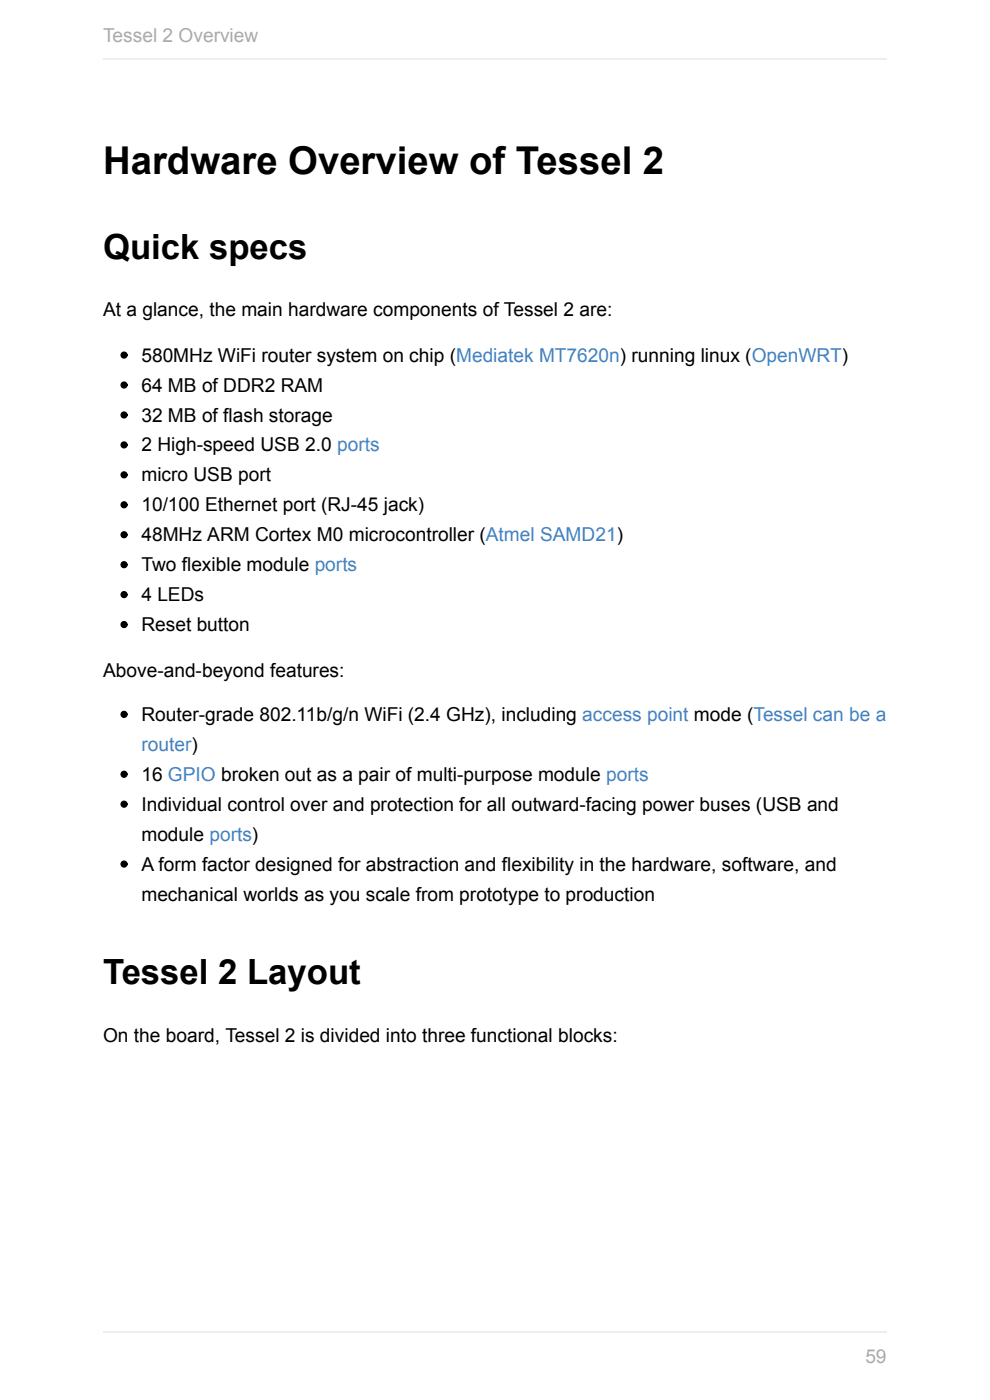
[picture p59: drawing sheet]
<svg xmlns="http://www.w3.org/2000/svg" width="210mm" height="297mm" viewBox="0 0 210 297" stroke-linecap="round" stroke-linejoin="round" font-family="sans-serif">
<defs><g id="words">
<text font-size="8.1" x="21.9" y="36.8">Hardware Overview of Tessel 2</text>
<g font-size="7.4">
<text x="21.9" y="54.9">Quick specs</text>
<text x="21.9" y="208.8">Tessel 2 Layout</text>
</g>
<g font-size="4.1" fill="#aaa">
<text x="21.9" y="8.9">Tessel 2 Overview</text>
<text x="183.6" y="289.1">59</text>
</g>
<g font-size="4.1">
<text x="21.9" y="67.1">At a glance, the main hardware components of Tessel 2 are:</text>
<text x="30" y="76.7">580MHz WiFi router system on chip (Mediatek MT7620n) running linux (OpenWRT)</text>
<text x="30" y="83.1">64 MB of DDR2 RAM</text>
<text x="30" y="89.4">32 MB of flash storage</text>
<text x="30" y="95.8">2 High-speed USB 2.0 ports</text>
<text x="30" y="102.1">micro USB port</text>
<text x="30" y="108.5">10/100 Ethernet port (RJ-45 jack)</text>
<text x="30" y="114.8">48MHz ARM Cortex M0 microcontroller (Atmel SAMD21)</text>
<text x="30" y="121.2">Two flexible module ports</text>
<text x="30" y="127.5">4 LEDs</text>
<text x="30" y="133.9">Reset button</text>
<text x="21.9" y="143.5">Above-and-beyond features:</text>
<text x="30" y="152.9">Router-grade 802.11b/g/n WiFi (2.4 GHz), including access point mode (Tessel can be a</text>
<text x="30" y="165.6">16 GPIO broken out as a pair of multi-purpose module ports</text>
<text x="30" y="172">Individual control over and protection for all outward-facing power buses (USB and</text>
<text x="30" y="178.4">module ports)</text>
<text x="30" y="184.7">A form factor designed for abstraction and flexibility in the hardware, software, and</text>
<text x="30" y="191.1">mechanical worlds as you scale from prototype to production</text>
<text x="21.9" y="221">On the board, Tessel 2 is divided into three functional blocks:</text>
</g>
<text font-size="4.1" fill="#4183c4" x="30" y="159.3">router)</text>
</g></defs>
<g fill="#000" stroke="#000" stroke-width=".25">
<circle cx="26.3" cy="75.3" r=".63"/>
<circle cx="26.3" cy="81.7" r=".63"/>
<circle cx="26.3" cy="94.4" r=".63"/>
<circle cx="26.3" cy="88" r=".63"/>
<circle cx="26.3" cy="119.8" r=".63"/>
<circle cx="26.3" cy="107.1" r=".63"/>
<circle cx="26.3" cy="100.7" r=".63"/>
<circle cx="26.3" cy="113.4" r=".63"/>
<circle cx="26.3" cy="126.1" r=".63"/>
<circle cx="26.3" cy="132.5" r=".63"/>
<circle cx="26.3" cy="151.5" r=".63"/>
<circle cx="26.3" cy="164.3" r=".63"/>
<circle cx="26.3" cy="170.6" r=".63"/>
<circle cx="26.3" cy="183.3" r=".63"/>
</g>
<path d="M21.9 12.6h166.2M21.9 282.6h166.2" fill="none" stroke="#eee" stroke-width=".25"/>
<use href="#words"/>
</svg>
